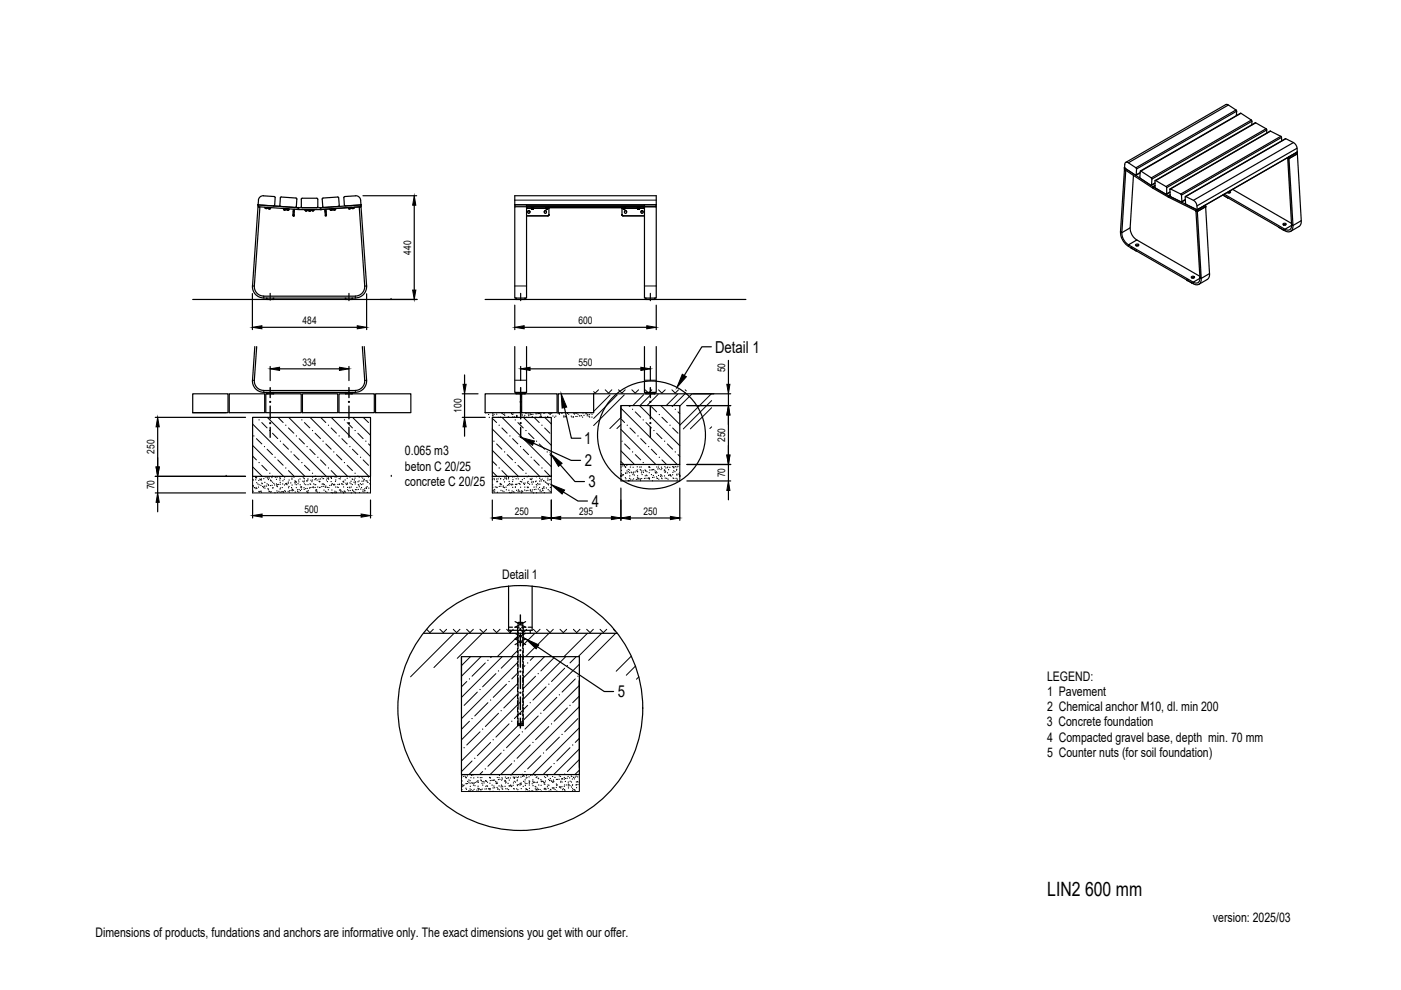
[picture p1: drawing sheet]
<svg xmlns="http://www.w3.org/2000/svg" width="297mm" height="210mm" viewBox="0 0 297 210" stroke-linecap="round" stroke-linejoin="round" font-family="sans-serif">
<defs><g id="words">
<text font-size="4.2" x="222" y="189.9">LIN2 600 mm</text>
<g font-size="3.5">
<text x="151.6" y="74.8">Detail 1</text>
<text x="123.9" y="94.2">1</text>
<text x="124" y="98.9">2</text>
<text x="124.8" y="103.3">3</text>
<text x="125.5" y="107.5">4</text>
<text x="131" y="147.8">5</text>
</g>
<g font-size="2.8">
<text x="85.9" y="96.6">0.065 m3</text>
<text x="85.9" y="99.8">beton C 20/25</text>
<text x="85.9" y="103">concrete C 20/25</text>
<text x="106.5" y="122.8">Detail 1</text>
<text x="222" y="144.4">LEGEND:</text>
<text x="222" y="147.6">1 Pavement</text>
<text x="221.9" y="154">3 Concrete foundation</text>
<text x="222" y="150.7">2 Chemical anchor M10, dl. min 200</text>
<text x="222" y="157.2">4 Compacted gravel base, depth min. 70 mm</text>
<text x="222" y="160.4">5 Counter nuts (for soil foundation)</text>
<text x="257.2" y="195.4">version: 2025/03</text>
<text x="20.2" y="198.6">Dimensions of products, fundations and anchors are informative only. The exact dimensions you get with our offer.</text>
</g>
<g font-size="2.2">
<text x="87.2" y="54" transform="rotate(-90 87.2 54)">440</text>
<text x="64.2" y="68.7">484</text>
<text x="122.6" y="68.7">600</text>
<text x="64.1" y="77.5">334</text>
<text x="122.6" y="77.5">550</text>
<text x="153.8" y="78.9" transform="rotate(-90 153.8 78.9)">50</text>
<text x="97.8" y="87.5" transform="rotate(-90 97.8 87.5)">100</text>
<text x="153.8" y="93.7" transform="rotate(-90 153.8 93.7)">250</text>
<text x="32.8" y="96.2" transform="rotate(-90 32.8 96.2)">250</text>
<text x="153.8" y="101.2" transform="rotate(-90 153.8 101.2)">70</text>
<text x="32.8" y="103.8" transform="rotate(-90 32.8 103.8)">70</text>
<text x="64.6" y="108.7">500</text>
<text x="109.2" y="109.2">250</text>
<text x="122.8" y="109.2">295</text>
<text x="136.4" y="109.2">250</text>
</g>
</g></defs>
<!-- layer: 0 -->
<g fill="none" stroke="#000" stroke-width=".25">
<path d="M238.4 35.9l6 4v-.3M238.4 35.9l.3 .2-.8 13.2-.3-.1zM238.4 35.6l6 4M238.4 35.6v.3M238.4 35.6l2.4 1.6 .1-.1 .1-1.3M240.3 37.2l-.7 11.1-1.7 1a3 3 0 0 0 1.4 2.6v.3l13.7 7.9M240.8 35.6l.2 .2M240.8 35.6l-1.7-1.1a.42 .42 0 0 0-.4-.1 .42 .42 0 0 0-.2 .4l-.1 .8M241.7 36.7l-.8 .5M241.7 36.6l-.8 .5M244.1 37.7l.1 .3M244.4 39.9h.1"/>
<path d="M244.5 39.6l3.2 1.9v.3l-3.2-1.8zM244.9 39.4l-.5 .1M244.9 38.8l-.8 .5M244.9 39.3l-.5 .3M244.9 38.8l-.8 .4M244.9 39.7l.1 .2 2.2 1.3 .2-.1M245 38.3l-.1 .1v1.3M245 38.3l2.2 1.3M247.2 39.5l.2 .3M247.4 39.8v1.3M260.4 22.3l-.5-.1-21.2 12.2M262 23.3l.2 .3"/>
<path d="M262.1 23.3l-1.7-1-21.2 12.2M262.1 23.3l-21.3 12.3M262.1 24.5l.1-.9-21.2 12.2M263.1 24l-21.3 12.3M265.3 25.4l.1 .3M265.3 25.5l-2.2-1.5-21.2 12.3M265.3 25.5l-21.2 12.2M265.4 26.5v-.8l-21.2 12.3-.1 1.3-2.4-1.6 .1-1.4 2.3 1.4M266.2 26l-21.3 12.3M268.4 27.3l.2 .2M268.4 27.3l-2.2-1.3-21.2 12.3M268.4 27.3l-21.2 12.3"/>
<path d="M268.6 27.6l-21.2 12.2M268.6 27.6v.6M269.3 27.8h.1M269.3 27.8l-21.2 12.3M271.5 28.9l.2 .2M271.6 28.9l-2.2-1.1-21.2 12.3M271.6 28.9l-21.3 12.2M271.7 29.9v-.8l-21.2 12.3M272.5 29.4h.1M272.5 29.4l-21.2 12.3M273 33.5l.3 .1 1.8-1 .8 14.2-1.8 1a1.06 1.06 0 0 1-.4 1.2 1.06 1.06 0 0 1-1.3-.1v-.3M273 33.5l.3 .1 .8 14.2-.3-.1z"/>
<path d="M273.2 33.3h.1M273.3 33.3l1.7-1 .1 .3-1.8 1zM274.2 30.2l-1.6-.8-21.2 12.3M275 31.4v.8l-21.2 12.3 21.2-12.2M275 32.3h.1M275 32.2h.1M54.7 43.4l.1-1a1.01 1.01 0 0 1 1.1-.9l2.4 .2-.1 1.8M54.7 43.4l4.8 .4M54.7 43.4h.1M56.1 43.9l.2 .2M56.3 44.1h.2M56.4 44.1h.1"/>
<path d="M56.5 44.1h.1M56.7 44l-.2 .1M56.8 44l.2 .2M57 44.2h.1M57.1 44.2h.1M57.2 44.2h.1M57.4 44l-.1 .2M58.2 43.5l-.2 .2M59.4 41.9l.2-.1 3.3 .3-.1 1.7-.2 .2M59.4 42l-.1 1.6 .2 .2M59.5 43.8l3.1 .2M60 44.2l.2 .2"/>
<path d="M60.2 44.4h.1M60.3 44.4h.1M60.4 44.4h.1M60.6 44.2l-.2 .2M60.7 44.3l.2 .1M60.9 44.4h.1M60.9 44.4v.1M60.9 44.4l.2 .1M61 44.4v.1M61 44.4h.1M61.1 44.4v.1M61.1 44.5h.1"/>
<path d="M61.3 44.3l-.2 .2M62.2 44.4l-.1 1.4h.2l.1-1.4-.1 1.4M62.6 44h.6l-8.5-.6v.4l8.7 .6h4.6M63.2 44h.1M63.4 44h4.5M64.1 44l-.2-.2v-1.7l3.3-.1 .2 .2v1.6l-.2 .2M64.6 44.4l.1 .2M64.8 44.6h.1M64.9 44.6h.1M65 44.6h.1M65.2 44.4l-.2 .2M65.3 44.4l.2 .2"/>
<path d="M65.5 44.6h.1M65.6 44.6h.1M65.7 44.6h.1M65.8 44.6h.1M65.9 44.4l-.1 .2M66 44.4l.3 .2M66.3 44.6h.1M66.4 44.6h.1M66.6 44.4l-.2 .2M68 44h-.1M68 44l8.5-.6v.4l-8.4 .6M68.1 44.4h.8l.1 1.4h.2v-.2"/>
<path d="M69.1 44.4l.8-.1 .2 .2M69.1 44.4l.1 1.2M69.2 45.6v.2h-.2M70.1 44.5h.1M70.2 44.5h.1M70.2 44.4h.1M70.3 44.4h.1M70.3 44.4l-.1 .1M70.8 44.4h.1M70.8 44.4l-.3-.1-.2 .1M70.9 44.4h.1M70.9 44.4h-.1"/>
<path d="M71 44.4h.1M71.2 44.2l-.2 .2M71.8 41.9l-.2-.1-3.2 .3 .1 1.8 3.4-.2-.1-1.7M73 43.5l.2 .2M73.8 44l.2 .2M73.8 44l-2.6 .2M74 44.2h.1M74.2 44.2h.1M74.2 44.2h-.2M74.3 44.2h.1M74.4 44l-.2 .2M74.4 44h.1"/>
<path d="M74.5 44l.2 .1M74.7 44.1h.1M74.9 44.1h.1M75 44.1h-.3M76.2 43.9h-1.1l-.2 .2M76.5 42.4a1.01 1.01 0 0 0-1.1-.9l-2.4 .2v1.8M76.5 42.4v1M76.5 43.4l-3.3 .3M76.5 43.4h.1M76.5 43.4v.4M76.9 41.5h11.4M87.8 43.5v18"/>
<path d="M109.1 43.8v-.4h2.5v.4M109.1 43.8h2.5v19.4h-2.5zM109.1 43.4v-1.9h30v1.9M111.6 43.7h25M111.6 45.8h4.6M111.7 44h-.1M111.7 44h4.6M111.9 45l.2 .2 .2-.2M112.3 44.9l-.2-.2h-.1l-.1 .3M112.4 44.9v.1M112.7 44.3h.1M112.8 44.3h.1"/>
<path d="M112.9 44.3h.1M112.9 44.3h-.1M113 44.3h.1M113 44.3l.2-.2h-.6l.2 .2M115.4 45l.2-.3 .3 .3M115.4 45l.2 .2 .3-.2M115.8 44.2h.1zM115.9 44.2h.1M115.9 44.2v.1M116 44.2l.1 .1M116 44.2h.1M116.1 44.3h.1"/>
<path d="M116.1 44.2v.1M116.1 44.2h.1M116.3 44.1h-.6l.2 .1M116.3 44.1l-.2 .1M116.3 44h15.7M116.4 43.9v1.7M116.4 44h15.5M116.4 45.6l-.2 .2h-4.6M131.9 45.6l.2 .2h4.5M132 44h.5l-.1 .2M132 44.1l.1 .1M132 44h4.5"/>
<path d="M132.1 45.8h4.5M132.1 44.2h.1M132.2 44.2h.1M132.2 44.3h.1M132.2 44.2v.1M132.2 44.2h.2M132.3 44.2v.1M132.3 44.2h.1M132.4 44.2h.1M132.4 44.3h.1M132.4 45l.2-.3 .2 .3M132.4 45l.2 .2 .2-.2"/>
<path d="M132.4 44.2v.1M135.1 44.1l.1 .2M135.1 44.1h.6l-.2 .2M135.3 44.3h.1M135.3 44.3h-.1M135.4 44.3h.1M135.5 44.3h.1M135.9 45l.2 .2 .2-.2M136.3 44.9l-.2-.2h-.1l-.1 .3M136.4 44.9v.1M136.5 44h.1M136.6 43.8h-4.7v1.8"/>
<path d="M136.6 43.4h2.5v.4h-2.5zM136.6 43.8h2.5v19.4h-2.5zM237.6 49.2a3.9 3.9 0 0 0 1.7 3M239.6 48.3a3.1 3.1 0 0 0 1.4 2.6M239.9 52.6v.1M239.9 52.7l1 .5M240.8 51.9a.3 .3 0 0 1 .4-.2 .3 .3 0 0 1 .1 .4h-.4zM240.8 53.2h.1M240.9 53.1v.1M240.9 52.1h.4M247.7 41.8l.1 .1M247.7 41.5h.1"/>
<path d="M248.1 40.8l-.8 .4M248.1 40.7l-.7 .4M248.1 41.4l-.3 .1M248.1 41.3l-.4 .2M250.3 41.1l.2 .3M250.3 41.1l-2.2-1.1v1.5l.2 .2M250.5 41.4v1.4l-2.2-1M251.3 41.7l2 1 .5 .9v.9l-2.4-1.3zM251.3 42.3l-.7 .4M251.3 42.4l-.8 .4M251.7 59.5h.1M251.7 59.5l1 .5"/>
<path d="M252.6 58.7a.31 .31 0 0 1 .4-.2 .31 .31 0 0 1 .2 .4h-.5zM252.7 60h.1M252.7 58.9h.4M253 42.5l21.2-12.3 .6 .6 .2 .6-21.2 12.3M253.6 44.7l.3 .1 .8 14.2-.3-.1zM253.8 44.5l1.8-1v.3l-1.7 1zM253.8 44.5l-6-3v.4l6.1 2.9 1.7-1 .8 14.2M254.4 58.6l-13.4-7.7-1.7 1 13.7 7.9 1.4-.8M254.4 58.9a.89 .89 0 0 1-.4 1 .89 .89 0 0 1-1-.1v.3M255.6 43.5h.1M256.4 58l-1.7 1a1.06 1.06 0 0 1-.4 1.2 1.06 1.06 0 0 1-1.3-.1M256.4 58v.6l-.3 .5-1.9 1.2"/>
<path d="M259.3 41.3l13.1 7.6M259.3 41.4h.1M259.4 41.4h.1M259.4 41.4l.9 .6M259.6 41.2l12.8 7.4M260.3 41.9v.1M260.3 42h.1M260.3 40.9h.4M260.7 40.5l.1 .1a.31 .31 0 0 1-.2 .4 .31 .31 0 0 1-.4-.2M261.3 40.1l12.5 7.3M271.2 48.3h.1M271.2 48.3l.9 .5"/>
<path d="M272 47.5a.29 .29 0 0 1 .4-.2 .29 .29 0 0 1 .1 .4h-.4zM272.1 48.7v.1M272.1 48.8h.1M272.1 47.7h.5M273.8 47.7a.88 .88 0 0 1-.3 1 .88 .88 0 0 1-1.1-.1M273.8 47.8l-1.4 .8M275.9 46.8l-.1 .6-.2 .5-2 1.2M40.9 63.5h47.6M53.5 62.2v7.7M53.5 60.6a2.4 2.4 0 0 0 2.4 2.6h19.4a2.44 2.44 0 0 0 2.4-2.6M53.5 60.6l1.2-16.8 .4 .1-1.2 16.8a2.01 2.01 0 0 0 2 2.1M54 73.5l-.5 7.1a2.4 2.4 0 0 0 2.4 2.6"/>
<path d="M54.4 73.5l-.5 7.2M55.5 69.4h20.2M55.9 62.8h19.4M56.5 63.2l.1 .3M57.3 62.2v1.4M57.3 77.7v3M58 63.2l-.1 .3M59.3 78.2h12.7M73.2 63.2l.1 .3M74 62.2v1.5M74 77.7v3M74.7 63.2l-.1 .3"/>
<path d="M76.8 73.5l.5 7.2M77.2 73.5l.5 7.1a2.4 2.4 0 0 1-2.4 2.6M77.7 60.6l-1.2-16.8-.3 .1 1.1 16.8a2.01 2.01 0 0 1-2 2.1M77.7 62.3v7.6M82.9 63.5h.1M98.5 79.5v2M102.9 63.5h55.2M109.1 73.5v9.7h2.5v-9.7M109.1 64.7v5.2M109.4 63.2v.3h2v-.3M110.4 62.2v1.5M110.4 77.7v3"/>
<path d="M111.1 69.4h26M112.4 78.2h23.5M136.6 73.5v9.7h2.5v-9.7M136.9 63.2v.3h2v-.3M137.9 62.2v1.5M137.9 77.7v3M139.1 64.7v5.2M150.8 73.5h-2l-3.7 6.1M154.4 76.4v5.1M32.9 88.5h19.2M33.4 90.5v8.5M40.9 83.5h7.5v4h-7.5z"/>
<path d="M40.9 87.5h7M48.6 83.5h7.5v4h-7.5zM53.6 88.5h25v12.5h-25zM53.9 80.6a2 2 0 0 0 2 2.2h19.4a2.03 2.03 0 0 0 2-2.2M55.9 83.2h19.4M56.4 83.5h7.5v4h-7.5zM56.5 83.2v.3h1.5v-.3M64.1 83.5h7.5v4h-7.5zM71.9 83.5h7.5v4h-7.5zM73.2 83.2v.3h1.5v-.3M79.6 83.5h7.5v4h-7.5zM98 83.5h3.4"/>
<path d="M98 88.5h4.9M98.5 83.5v5M98.5 90.5v2M102.9 83.5h7.4v4h-7.4zM104.4 88.5h12.5v12.5h-12.5zM109.4 83.2v.3h2v-.3M110.6 83.5h7.5v4h-7.5zM113.1 94l8 3.6h2M118.3 83.5h7.6v4h-7.6zM118.8 98.6l3.1 3.5h2M119.7 86.4l1.4 6.5h2.1M125.9 83.5h29"/>
<path d="M131.6 86h12.5v12.5h-12.5zM131.6 86v2.5M136.9 83.2v.3h2v-.3M145.4 83.5h.1M145.6 86h9.3M145.6 98.5h9.3M154.4 83.5v2.5M154.4 88v8.5M154.4 98.5v3.5M32.9 101h19.2M32.9 104.5h19.2M33.4 101v3.5"/>
<path d="M33.4 106.5v2M47.9 101h.1M53.6 106v3.8M55.6 109.3h21M78.6 106v3.8M83 101h.1M104.4 106v4.3M106.4 109.8h8.5M116.9 101h.1M116.9 106v4.3M118.9 109.8h10.7M119.5 104.3l3 1.9h2.1"/>
<path d="M131.6 101h.1M131.6 103.5v6.8M133.6 109.8h8.5M144.1 101h.1M144.1 103.5v6.8M145.6 102h9.3M154.4 104v2M89.8 134.3h41.1M97.8 139.2h25v25h-25zM97.8 139.3v5M107.8 124.2v9.4h5v-9.4M107.8 133h.9"/>
<path d="M108.2 133.6v.7M109.1 133h1M109.2 134.3l2.2 1.2-2.2 1.2M109.2 131.8l2.2 1.2M109.7 133v1.1M109.7 134.6v.9M109.7 136v1M109.7 137.4v1M109.7 138.9v.9M109.8 134.3h.1M109.8 132.1h1M109.8 132.1v1.1"/>
<path d="M109.8 133.7v1M109.8 135.1v1M109.8 136.6v.9M109.8 138v1M109.8 139.4v1M110.6 133h.9M110.8 134.3h.1M110.8 132.1v1.1M110.8 133.7v1M110.8 135.1v1M110.8 136.6v.9M110.8 138v1"/>
<path d="M110.8 139.4v1M110.9 133v1.1M110.9 134.6v.9M110.9 136v1M110.9 137.4v1M110.9 138.9v.9M111.4 134.3l-2.2 1.2 2.2 1.2M111.4 131.8l-2.2 1.2M112 133h.8M112.4 133.6v.7M113.9 137.1l14.2 9.5h2M109.7 140.3v1"/>
<path d="M109.7 141.7v1M109.7 143.2v2M109.7 145.7v1M109.7 147.1v1M109.7 148.6v.9M109.7 150v1M109.7 151.4v1M109.7 152.9v.9h1.2v-.9M109.8 153.5h1M109.8 140.9v.9M109.8 142.3v.9M109.8 143.7v1"/>
<path d="M109.8 145.1v1M109.8 146.6v.9M109.8 148v.9M109.8 149.4v1M109.8 150.8v1M109.8 152.3v1.2M110.8 140.9v.9M110.8 142.3v.9M110.8 143.7v1M110.8 145.1v1M110.8 146.6v.9M110.8 148v.9"/>
<path d="M110.8 149.4v1M110.8 150.8v1M110.8 152.3v1.2M110.9 140.3v1M110.9 141.7v1M110.9 143.2v2M110.9 145.7v1M110.9 147.1v1M110.9 148.6v.9M110.9 150v1M110.9 151.4v1M122.8 144.3v18.4"/>
<circle cx="138.1" cy="92.2" r="11.4"/>
<circle cx="110.3" cy="150.1" r="26"/>
</g>
<g fill="none" stroke="#000" stroke-width=".3">
<path d="M57.3 82.2v2.1M57.3 86.1v2.7M57.3 90.6v2.1M74 82.2v2.1M74 86.1v2.7M74 90.6v2.1M110.4 82.2v2.1M110.4 86.1v2.7M110.4 90.6v2.1M137.9 82.2v2.1M137.9 86.1v2.7M137.9 90.6v2.1"/>
<path d="M110.3 130.4v2.1M110.3 134.3v2.7M110.3 138.8v2.7M110.3 143.3v2.7M110.3 147.8v2.7M110.3 152.3v2.1"/>
</g>
<g fill="#000" stroke="#000" stroke-width=".21">
<path d="M87.8 41.5l.4 2h-.7zM53.5 69.4l2-.3v.6zM57.3 78.2l2-.3v.6zM72 77.9l2 .3-2 .3zM75.7 69.1l2 .3-2 .3zM87.5 61.5h.7l-.4 2zM109.1 69.4l2-.3v.6zM110.4 78.2l2-.3v.6zM135.9 77.9l2 .3-2 .3zM137.1 69.1l2 .3-2 .3zM144.7 79.3l.8 .6-2 2.3zM33.4 88.5l.4 2h-.7z"/>
<path d="M33.1 99h.7l-.4 2zM98.5 88.5l.3 2h-.6zM98.2 81.5h.6l-.3 2zM110.4 92.7l2.9 .8-.4 .9zM116.8 96.3l2.4 1.9-.8 .7zM119 83.5l1.1 2.8-.9 .2zM154.4 86l.4 2h-.7zM154.1 96.5h.7l-.4 2zM154.1 81.5h.7l-.4 2zM33.4 104.5l.4 2h-.7zM53.6 109.3l2-.3v.7zM76.6 109l2 .3-2 .4z"/>
<path d="M104.4 109.8l2-.3v.7zM114.9 109.5l2 .3-2 .4zM116.9 109.8l2-.3v.7zM116.9 102.8l2.8 1.1-.5 .8zM129.6 109.5l2 .3-2 .4zM131.6 109.8l2-.3v.7zM142.1 109.5l2 .3-2 .4zM154.4 102l.4 2h-.7zM111.4 135.5l2.8 1.2-.5 .9z"/>
<circle cx="238.4" cy="35.6" r=".11"/>
<circle cx="54.7" cy="43.5" r=".11"/>
<circle cx="56.3" cy="44.1" r=".11"/>
<circle cx="56.4" cy="44.1" r=".11"/>
<circle cx="56.5" cy="44.1" r=".11"/>
<circle cx="56.6" cy="44.1" r=".11"/>
<circle cx="57" cy="44.2" r=".08"/>
<circle cx="57" cy="44.2" r=".11"/>
<circle cx="57.1" cy="44.2" r=".08"/>
<circle cx="57.1" cy="44.2" r=".11"/>
<circle cx="57.2" cy="44.2" r=".11"/>
<circle cx="57.3" cy="44.2" r=".11"/>
<circle cx="60.2" cy="44.4" r=".11"/>
<circle cx="60.3" cy="44.4" r=".11"/>
<circle cx="60.4" cy="44.4" r=".08"/>
<circle cx="60.4" cy="44.4" r=".11"/>
<circle cx="60.5" cy="44.4" r=".11"/>
<circle cx="60.9" cy="44.4" r=".11"/>
<circle cx="61" cy="44.4" r=".08"/>
<circle cx="61" cy="44.4" r=".11"/>
<circle cx="61" cy="44.5" r=".11"/>
<circle cx="61.1" cy="44.5" r=".11"/>
<circle cx="61.2" cy="44.5" r=".11"/>
<circle cx="62.3" cy="45.8" r=".11"/>
<circle cx="62.3" cy="45.6" r=".08"/>
<circle cx="63.2" cy="44" r=".08"/>
<circle cx="64.8" cy="44.6" r=".11"/>
<circle cx="64.9" cy="44.6" r=".11"/>
<circle cx="65" cy="44.6" r=".11"/>
<circle cx="65.5" cy="44.6" r=".11"/>
<circle cx="65.6" cy="44.6" r=".08"/>
<circle cx="65.6" cy="44.6" r=".11"/>
<circle cx="65.7" cy="44.6" r=".11"/>
<circle cx="65.8" cy="44.6" r=".08"/>
<circle cx="65.8" cy="44.6" r=".11"/>
<circle cx="66.2" cy="44.6" r=".11"/>
<circle cx="66.3" cy="44.6" r=".11"/>
<circle cx="66.4" cy="44.6" r=".11"/>
<circle cx="68.1" cy="44.4" r=".08"/>
<circle cx="69.2" cy="45.6" r=".08"/>
<circle cx="70.1" cy="44.5" r=".11"/>
<circle cx="70.2" cy="44.5" r=".11"/>
<circle cx="70.3" cy="44.4" r=".11"/>
<circle cx="70.3" cy="44.4" r=".08"/>
<circle cx="70.4" cy="44.4" r=".11"/>
<circle cx="70.8" cy="44.4" r=".11"/>
<circle cx="70.8" cy="44.4" r=".08"/>
<circle cx="70.9" cy="44.4" r=".11"/>
<circle cx="71" cy="44.4" r=".11"/>
<circle cx="71.1" cy="44.4" r=".11"/>
<circle cx="74" cy="44.2" r=".11"/>
<circle cx="74.1" cy="44.2" r=".11"/>
<circle cx="74.2" cy="44.2" r=".11"/>
<circle cx="74.3" cy="44.2" r=".11"/>
<circle cx="74.7" cy="44.1" r=".11"/>
<circle cx="74.8" cy="44.1" r=".11"/>
<circle cx="74.9" cy="44.1" r=".11"/>
<circle cx="75" cy="44.1" r=".11"/>
<circle cx="76.5" cy="43.5" r=".11"/>
<circle cx="112.7" cy="44.3" r=".08"/>
<circle cx="112.7" cy="44.3" r=".11"/>
<circle cx="112.8" cy="44.3" r=".11"/>
<circle cx="112.8" cy="44.3" r=".08"/>
<circle cx="112.9" cy="44.3" r=".11"/>
<circle cx="113" cy="44.3" r=".11"/>
<circle cx="115.8" cy="44.2" r=".08"/>
<circle cx="115.8" cy="44.2" r=".11"/>
<circle cx="115.8" cy="44.3" r=".11"/>
<circle cx="115.9" cy="44.2" r=".11"/>
<circle cx="115.9" cy="44.3" r=".11"/>
<circle cx="116" cy="44.2" r=".11"/>
<circle cx="116" cy="44.3" r=".11"/>
<circle cx="116.1" cy="44.2" r=".11"/>
<circle cx="116.4" cy="45.6" r=".11"/>
<circle cx="131.9" cy="45.6" r=".11"/>
<circle cx="132.1" cy="44.2" r=".11"/>
<circle cx="132.2" cy="44.2" r=".11"/>
<circle cx="132.3" cy="44.3" r=".11"/>
<circle cx="132.3" cy="44.2" r=".11"/>
<circle cx="132.4" cy="44.2" r=".11"/>
<circle cx="132.4" cy="44.3" r=".11"/>
<circle cx="132.4" cy="44.2" r=".08"/>
<circle cx="135.2" cy="44.3" r=".11"/>
<circle cx="135.3" cy="44.3" r=".11"/>
<circle cx="135.4" cy="44.3" r=".11"/>
<circle cx="135.4" cy="44.3" r=".08"/>
<circle cx="135.5" cy="44.3" r=".11"/>
<circle cx="135.5" cy="44.3" r=".08"/>
<circle cx="239.9" cy="52.6" r=".11"/>
<circle cx="251.7" cy="59.4" r=".11"/>
<circle cx="253.6" cy="44.7" r=".11"/>
<circle cx="255.6" cy="43.8" r=".11"/>
<circle cx="57.3" cy="85.2" r=".12"/>
<circle cx="57.3" cy="89.7" r=".12"/>
<circle cx="74" cy="85.2" r=".12"/>
<circle cx="74" cy="89.7" r=".12"/>
<circle cx="110.4" cy="85.2" r=".12"/>
<circle cx="110.4" cy="89.7" r=".12"/>
<circle cx="137.9" cy="89.7" r=".12"/>
<circle cx="137.9" cy="85.2" r=".12"/>
<circle cx="110.3" cy="133.4" r=".12"/>
<circle cx="110.3" cy="137.9" r=".12"/>
<circle cx="110.3" cy="142.4" r=".12"/>
<circle cx="110.3" cy="146.9" r=".12"/>
<circle cx="110.3" cy="151.4" r=".12"/>
</g>
<!-- layer: SRAFY -->
<g fill="none" stroke="#000" stroke-width=".21">
<path d="M53.6 99l2 2M53.6 94.4l6.5 6.6M53.6 89.9l11.1 11.1M53.6 96.7l.8 .8M54.4 93l1.1 1.1M55.5 98.7l1.1 1.1M55.5 89.6l1.1 1.1M56.6 95.2l1.2 1.2M56.7 88.5l12.5 12.5M57.8 91.9l1.1 1.1M58.9 97.5l1.1 1.2M58.9 88.5l1.1 1.1"/>
<path d="M60 94.1l1.2 1.1M61.2 99.8l1.1 1.1M61.2 90.7l1.1 1.2M61.2 88.5l12.5 12.5M62.3 96.4l1.1 1.1M63.4 93l1.1 1.1M64.5 98.7l1.2 1.1M64.5 89.6l1.2 1.1M65.7 95.2l1.1 1.2M65.7 88.5l12.5 12.5M66.8 91.9l1.2 1.1M68 97.5l1.1 1.2"/>
<path d="M68 88.5l1.1 1.1M69.1 94.1l1.1 1.1M70.2 99.8l1.1 1.1M70.2 90.7l1.1 1.2M70.2 88.5l8.4 8.3M71.3 96.4l1.2 1.1M72.5 93l1.1 1.1M73.6 98.7l1.1 1.1M73.6 89.6l1.1 1.1M74.7 95.2l1.2 1.2M74.8 88.5l3.8 3.8M75.9 91.9l1.1 1.1"/>
<path d="M77 97.5l1.1 1.2M77 88.5l1.1 1.1M78.1 94.1l.5 .4M104.4 95.5l5.5 5.5M104.4 91l10 10M104.4 97.8l.9 .9M104.4 88.7l.9 .9M105.3 94.1l1.1 1.1M106.4 99.8l1.1 1.1M106.4 90.7l1.1 1.2M106.4 88.5l10.5 10.4M107.5 96.4l1.2 1.1"/>
<path d="M108.7 93l1.1 1.1M109.8 98.7l1.1 1.1M109.8 89.6l1.1 1.1M110.9 95.2l1.2 1.2M111 88.5l5.9 5.9M112.1 91.9l1.1 1.1M113.2 97.5l1.1 1.2M113.2 88.5l1.1 1.1M114.3 94.1l1.2 1.1M115.5 99.8l1.1 1.1M115.5 90.7l1.1 1.2M115.5 88.5l1.4 1.4"/>
<path d="M116.6 96.4l.3 .3M126.9 82.6l-.7 .7-.3-.3M128.3 82.6l.7 .7 .7-.7M129.3 83.7l-3.4 3.5M130.9 83.7l-5 5M131.1 82.6l.8 .7 .7-.7M131.6 98.5v3.5h12.5v-3.5M131.6 95.6l2.9 2.9M131.6 91.1l7.5 7.4M131.6 86.5l12 12M131.6 97.8l.7 .7M131.6 88.8l.8 .8"/>
<path d="M131.6 88.5l-2.3 2.4M131.6 90l-.8 .9M132.4 83.7l-6.5 6.5M132.4 94.1l1.2 1.1M133.3 86l.3 .2M133.6 90.7l1.1 1.2M134 82.6l.7 .7 .7-.7M134.7 96.4l1.1 1.1M134.7 87.3l1.1 1.2M135.6 86l8.5 8.5M135.8 93l1.2 1.1M136.5 83.7l-2.3 2.3"/>
<path d="M136.8 82.6l.7 .7 .7-.7M137 89.6l1.1 1.1M138 83.6l-2.3 2.4M138.1 95.2l1.1 1.2M138.1 86.2l1.1 1.1M139.2 91.9l1.1 1.1M139.5 83.6l-2.3 2.4M139.6 82.6l.7 .7 .7-.7M140.1 86l4 4M140.3 97.5l1 1M140.3 88.5l1.2 1.1M141.5 94.1l1.1 1.1"/>
<path d="M142.4 86l.2 .2M142.5 82.6l.7 .7 .7-.7M142.6 90.7l1.1 1.2M143.6 83.6l-2.3 2.4M143.7 96.4l.4 .4M143.7 87.3l.4 .4M145.2 83.6l-2.4 2.4M145.3 82.6l.2 .3M146.7 83.5l-2.6 2.6M150.8 83.5l-6.7 6.7M150.9 84.9l-6 6M150.9 86.4l-4.5 4.5"/>
<path d="M150.9 90.5l-.4 .4M53.6 101v3.5h25v-3.5M57.8 100.9l.1 .1M66.8 100.9l.1 .1M75.9 100.9l.1 .1M104.4 100l1 1M104.4 101v3.5h12.5v-3.5M112.1 100.9l.1 .1M90.5 133.4l.7 .7 .7-.7M93.3 133.4l.7 .7 .7-.7M96.1 133.4l.7 .7 .7-.7M96.3 134.3l-9.3 9.2"/>
<path d="M98.9 133.4l.7 .7 .8-.7M99.3 134.3l-7.3 7.2M99.7 139.2l-1.9 1.9M101.8 133.4l.7 .7 .7-.7M102 139.2l-4.2 4.2M102.3 134.3l-5.3 5.3M104.2 139.2l-.2 .2M104.6 133.4l.7 .7 .7-.7M106.5 139.2l-8.7 8.7M107.4 133.4l.7 .7 .7-.7M108.7 139.2l-2.4 2.5M109.8 134.8l-4.4 4.4"/>
<path d="M109.8 137.9l-1.4 1.3M110.2 133.4l.8 .7 .7-.7M111 139.2l-.2 .2M113.1 133.4l.7 .7 .7-.7M113.2 139.2l-.8 .8M113.4 134.3l-2.6 2.5M115.5 139.2l-4.7 4.7M115.9 133.4l.7 .7 .7-.7M116.4 134.3l-5 4.9M117.5 139.4l-2.8 2.9M118.7 133.4l.7 .7 .7-.7M119.9 139.2l-9.1 9.2"/>
<path d="M121.6 133.4l.7 .7 .7-.7M122.2 139.2l-1.4 1.4M124.4 133.4l.7 .7 .7-.7M124.6 134.3l-5 4.9M127.2 133.4l.7 .7 .7-.7M127.6 134.3l-5 4.9M130.1 133.4l.3 .4M130.5 134.3l-5.7 5.7M133.8 139.1l-3.2 3.2M97.8 159.1h.1M99 144.5l-1.2 1.1M99.5 152.9l-1.7 1.7"/>
<path d="M101.2 146.7l-2.8 2.9M101.8 155.2l-2.8 2.8M102.9 140.6l-2.8 2.8M103.4 149l-2.7 2.8M104 157.4l-2.8 2.8M105.1 142.8l-2.8 2.8M105.7 151.2l-2.8 2.8M106.3 159.7l-2.9 2.8M107.4 145.1l-2.8 2.8M107.9 153.5l-2.8 2.8M109.6 147.3l-2.8 2.8M109.8 140.4l-12 12"/>
<path d="M109.8 144.9l-12 12M109.8 142.6l-1.3 1.3M110.2 155.7l-2.8 2.8M110.4 148.8l-12.6 12.5M111.3 141.1l-.5 .5M111.9 149.6l-2.8 2.8M112.4 158l-2.8 2.8M113.5 143.4l-2.7 2.7M114.1 151.8l-2.8 2.8M115.8 145.6l-2.8 2.8M116.4 154l-2.9 2.8M118.1 147.9l-2.9 2.8"/>
<path d="M118.6 156.3l-2.8 2.8M119.7 141.7l-2.8 2.8M120.3 150.1l-2.8 2.8M120.8 158.5l-2.7 2.8M122 143.9l-2.8 2.8M122.5 152.4l-2.8 2.8M122.8 140.8l-23.4 23.4M122.8 145.3l-18.9 18.9M122.8 149.8l-14.4 14.4M122.8 154.3l-9.9 9.9M122.8 158.8l-5.4 5.4M122.8 147.6l-1.4 1.4"/>
<path d="M122.8 156.5l-.8 .9M134.7 141.2l-1.9 2M135.4 143.5l-.5 .5M97.8 164.2v3.6h25v-3.6M100.1 161.3l-2.3 2.3M102.3 163.6l-.6 .6M108.5 161.9l-2.3 2.3M110.8 164.1l-.1 .1M114.7 160.2l-2.8 2.8M116.9 162.5l-1.7 1.7M122.8 163.3l-.9 .9M122.8 161l-2.5 2.6"/>
</g>
<g fill="#000" stroke="#000" stroke-width=".21">
<circle cx="56.1" cy="94.7" r=".04"/>
<circle cx="57.2" cy="91.3" r=".04"/>
<circle cx="58.3" cy="97" r=".04"/>
<circle cx="60.6" cy="99.2" r=".04"/>
<circle cx="60.6" cy="90.2" r=".04"/>
<circle cx="61.7" cy="95.8" r=".04"/>
<circle cx="64" cy="89" r=".04"/>
<circle cx="64" cy="98.1" r=".04"/>
<circle cx="67.4" cy="97" r=".04"/>
<circle cx="70.8" cy="95.8" r=".04"/>
<circle cx="73" cy="89" r=".04"/>
<circle cx="104.5" cy="87.7" r=".04"/>
<circle cx="104.5" cy="88.4" r=".04"/>
<circle cx="105.3" cy="87.8" r=".04"/>
<circle cx="105.7" cy="88.5" r=".04"/>
<circle cx="105.8" cy="99.2" r=".04"/>
<circle cx="106.1" cy="88.4" r=".04"/>
<circle cx="106.4" cy="87.6" r=".04"/>
<circle cx="106.7" cy="87.9" r=".04"/>
<circle cx="107" cy="95.8" r=".04"/>
<circle cx="107.8" cy="88.4" r=".04"/>
<circle cx="108.6" cy="87.8" r=".04"/>
<circle cx="108.7" cy="88.4" r=".04"/>
<circle cx="108.7" cy="87.9" r=".04"/>
<circle cx="109" cy="88.4" r=".04"/>
<circle cx="109.2" cy="89" r=".04"/>
<circle cx="109.2" cy="98.1" r=".04"/>
<circle cx="109.5" cy="88.1" r=".04"/>
<circle cx="109.7" cy="88.5" r=".04"/>
<circle cx="111.3" cy="88.1" r=".04"/>
<circle cx="111.6" cy="87.6" r=".04"/>
<circle cx="112" cy="87.7" r=".04"/>
<circle cx="112.8" cy="88.3" r=".04"/>
<circle cx="113" cy="87.9" r=".04"/>
<circle cx="113.8" cy="93.5" r=".04"/>
<circle cx="113.8" cy="87.7" r=".04"/>
<circle cx="114.2" cy="87.7" r=".04"/>
<circle cx="114.4" cy="87.7" r=".04"/>
<circle cx="114.7" cy="87.6" r=".04"/>
<circle cx="114.8" cy="88.3" r=".04"/>
<circle cx="114.9" cy="90.2" r=".04"/>
<circle cx="114.9" cy="99.2" r=".04"/>
<circle cx="115.3" cy="87.7" r=".04"/>
<circle cx="115.5" cy="87.5" r=".04"/>
<circle cx="116.1" cy="88.3" r=".04"/>
<circle cx="116.7" cy="87.7" r=".04"/>
<circle cx="117.2" cy="88.2" r=".04"/>
<circle cx="118.3" cy="87.7" r=".04"/>
<circle cx="118.6" cy="87.8" r=".04"/>
<circle cx="119.8" cy="88.2" r=".04"/>
<circle cx="120.3" cy="87.7" r=".04"/>
<circle cx="121.2" cy="88.4" r=".04"/>
<circle cx="121.5" cy="88.4" r=".04"/>
<circle cx="121.6" cy="88.4" r=".04"/>
<circle cx="121.8" cy="87.8" r=".04"/>
<circle cx="122" cy="87.6" r=".04"/>
<circle cx="122.1" cy="88.3" r=".04"/>
<circle cx="122.8" cy="88.2" r=".04"/>
<circle cx="123.5" cy="88.4" r=".04"/>
<circle cx="123.6" cy="87.6" r=".04"/>
<circle cx="123.8" cy="88.1" r=".04"/>
<circle cx="124.3" cy="87.7" r=".04"/>
<circle cx="124.7" cy="88" r=".04"/>
<circle cx="125" cy="87.9" r=".04"/>
<circle cx="125.5" cy="88.4" r=".04"/>
<circle cx="131.7" cy="99" r=".04"/>
<circle cx="132.5" cy="98.9" r=".04"/>
<circle cx="132.7" cy="99" r=".04"/>
<circle cx="132.9" cy="98.6" r=".04"/>
<circle cx="133.2" cy="99.5" r=".04"/>
<circle cx="133.6" cy="99" r=".04"/>
<circle cx="133.8" cy="98.5" r=".04"/>
<circle cx="134.1" cy="98.5" r=".04"/>
<circle cx="134.1" cy="95.8" r=".04"/>
<circle cx="135.1" cy="99.6" r=".04"/>
<circle cx="135.3" cy="92.4" r=".04"/>
<circle cx="136.4" cy="98.1" r=".04"/>
<circle cx="136.4" cy="89" r=".04"/>
<circle cx="136.9" cy="99.8" r=".04"/>
<circle cx="137.5" cy="94.7" r=".04"/>
<circle cx="137.8" cy="99.1" r=".04"/>
<circle cx="138.1" cy="99.6" r=".04"/>
<circle cx="138.3" cy="99.6" r=".04"/>
<circle cx="138.9" cy="99.8" r=".04"/>
<circle cx="140.9" cy="93.5" r=".04"/>
<circle cx="141" cy="98.9" r=".04"/>
<circle cx="141" cy="99.7" r=".04"/>
<circle cx="142.1" cy="90.2" r=".04"/>
<circle cx="142.1" cy="98.5" r=".04"/>
<circle cx="142.8" cy="99.1" r=".04"/>
<circle cx="142.8" cy="99.8" r=".04"/>
<circle cx="143.2" cy="95.8" r=".04"/>
<circle cx="143.4" cy="99.7" r=".04"/>
<circle cx="143.5" cy="99.5" r=".04"/>
<circle cx="143.5" cy="99" r=".04"/>
<circle cx="53.6" cy="103" r=".04"/>
<circle cx="53.6" cy="101.7" r=".04"/>
<circle cx="53.6" cy="102.9" r=".04"/>
<circle cx="53.7" cy="103.1" r=".04"/>
<circle cx="53.7" cy="101.8" r=".04"/>
<circle cx="54.2" cy="101.2" r=".04"/>
<circle cx="54.3" cy="103.3" r=".04"/>
<circle cx="54.4" cy="101.1" r=".04"/>
<circle cx="54.4" cy="101.2" r=".04"/>
<circle cx="54.4" cy="102.3" r=".04"/>
<circle cx="54.4" cy="103.6" r=".04"/>
<circle cx="54.8" cy="103.3" r=".04"/>
<circle cx="55.1" cy="101.6" r=".04"/>
<circle cx="55.3" cy="101.7" r=".04"/>
<circle cx="55.4" cy="104.1" r=".04"/>
<circle cx="55.4" cy="101.5" r=".04"/>
<circle cx="55.5" cy="102.4" r=".04"/>
<circle cx="55.9" cy="101.5" r=".04"/>
<circle cx="56" cy="103.1" r=".04"/>
<circle cx="56.1" cy="101" r=".04"/>
<circle cx="56.2" cy="103.5" r=".04"/>
<circle cx="56.4" cy="101.2" r=".04"/>
<circle cx="56.5" cy="103" r=".04"/>
<circle cx="56.8" cy="101.3" r=".04"/>
<circle cx="56.8" cy="103.6" r=".04"/>
<circle cx="56.8" cy="101.4" r=".04"/>
<circle cx="56.9" cy="103.7" r=".04"/>
<circle cx="56.9" cy="102.9" r=".04"/>
<circle cx="57.1" cy="101.3" r=".04"/>
<circle cx="57.2" cy="104.2" r=".04"/>
<circle cx="57.2" cy="100.3" r=".04"/>
<circle cx="57.3" cy="101.8" r=".04"/>
<circle cx="57.4" cy="104.4" r=".04"/>
<circle cx="57.5" cy="104.2" r=".04"/>
<circle cx="57.7" cy="102.9" r=".04"/>
<circle cx="57.7" cy="101" r=".04"/>
<circle cx="57.9" cy="103.4" r=".04"/>
<circle cx="58.1" cy="102.5" r=".04"/>
<circle cx="58.3" cy="104.5" r=".04"/>
<circle cx="58.7" cy="104.1" r=".04"/>
<circle cx="58.8" cy="101.1" r=".04"/>
<circle cx="59.1" cy="104.2" r=".04"/>
<circle cx="59.3" cy="101.3" r=".04"/>
<circle cx="59.4" cy="102.3" r=".04"/>
<circle cx="59.4" cy="102.7" r=".04"/>
<circle cx="59.5" cy="103.5" r=".04"/>
<circle cx="59.7" cy="104.3" r=".04"/>
<circle cx="59.9" cy="102.6" r=".04"/>
<circle cx="60" cy="101.9" r=".04"/>
<circle cx="60" cy="104.3" r=".04"/>
<circle cx="60.3" cy="101.6" r=".04"/>
<circle cx="60.6" cy="102.6" r=".04"/>
<circle cx="60.7" cy="102.6" r=".04"/>
<circle cx="60.8" cy="102.5" r=".04"/>
<circle cx="61.1" cy="104.2" r=".04"/>
<circle cx="61.1" cy="102.4" r=".04"/>
<circle cx="61.2" cy="103.4" r=".04"/>
<circle cx="61.3" cy="103.1" r=".04"/>
<circle cx="61.8" cy="103.4" r=".04"/>
<circle cx="61.9" cy="103.7" r=".04"/>
<circle cx="62" cy="103.8" r=".04"/>
<circle cx="62.2" cy="103.9" r=".04"/>
<circle cx="62.3" cy="101.2" r=".04"/>
<circle cx="62.8" cy="103.4" r=".04"/>
<circle cx="62.8" cy="102.2" r=".04"/>
<circle cx="63.1" cy="104.2" r=".04"/>
<circle cx="63.4" cy="103.8" r=".04"/>
<circle cx="63.6" cy="101.5" r=".04"/>
<circle cx="63.8" cy="103.2" r=".04"/>
<circle cx="63.9" cy="103.3" r=".04"/>
<circle cx="64.8" cy="103.6" r=".04"/>
<circle cx="64.8" cy="102.8" r=".04"/>
<circle cx="65" cy="101.9" r=".04"/>
<circle cx="65.1" cy="102" r=".04"/>
<circle cx="65.3" cy="101.5" r=".04"/>
<circle cx="65.7" cy="102.6" r=".04"/>
<circle cx="65.8" cy="103.4" r=".04"/>
<circle cx="66.3" cy="100.3" r=".04"/>
<circle cx="66.3" cy="101.2" r=".04"/>
<circle cx="66.5" cy="102.6" r=".04"/>
<circle cx="66.8" cy="102.8" r=".04"/>
<circle cx="66.8" cy="103.3" r=".04"/>
<circle cx="66.9" cy="101.5" r=".04"/>
<circle cx="67" cy="104" r=".04"/>
<circle cx="67" cy="103.8" r=".04"/>
<circle cx="67.1" cy="103.9" r=".04"/>
<circle cx="67.2" cy="101.8" r=".04"/>
<circle cx="67.4" cy="103.3" r=".04"/>
<circle cx="67.7" cy="104.4" r=".04"/>
<circle cx="67.8" cy="102.1" r=".04"/>
<circle cx="67.8" cy="103.4" r=".04"/>
<circle cx="68" cy="101.5" r=".04"/>
<circle cx="68.2" cy="103.2" r=".04"/>
<circle cx="68.5" cy="102.6" r=".04"/>
<circle cx="68.5" cy="103.1" r=".04"/>
<circle cx="68.6" cy="102.7" r=".04"/>
<circle cx="68.9" cy="103.2" r=".04"/>
<circle cx="69.1" cy="103.3" r=".04"/>
<circle cx="69.1" cy="103" r=".04"/>
<circle cx="69.2" cy="101.8" r=".04"/>
<circle cx="69.6" cy="101.5" r=".04"/>
<circle cx="69.7" cy="101.3" r=".04"/>
<circle cx="69.9" cy="102.9" r=".04"/>
<circle cx="70.2" cy="101.2" r=".04"/>
<circle cx="70.2" cy="102.1" r=".04"/>
<circle cx="70.2" cy="101.1" r=".04"/>
<circle cx="70.3" cy="102.9" r=".04"/>
<circle cx="70.3" cy="101.4" r=".04"/>
<circle cx="70.3" cy="102.7" r=".04"/>
<circle cx="70.4" cy="103.9" r=".04"/>
<circle cx="70.5" cy="104.5" r=".04"/>
<circle cx="70.8" cy="102.8" r=".04"/>
<circle cx="71" cy="101.1" r=".04"/>
<circle cx="71.1" cy="102.1" r=".04"/>
<circle cx="71.2" cy="103.3" r=".04"/>
<circle cx="71.2" cy="101.8" r=".04"/>
<circle cx="71.2" cy="104.5" r=".04"/>
<circle cx="71.4" cy="104.4" r=".04"/>
<circle cx="71.4" cy="101.1" r=".04"/>
<circle cx="71.6" cy="101" r=".04"/>
<circle cx="71.7" cy="103.3" r=".04"/>
<circle cx="72" cy="102.7" r=".04"/>
<circle cx="72" cy="103.9" r=".04"/>
<circle cx="72.1" cy="101.5" r=".04"/>
<circle cx="72.2" cy="101.1" r=".04"/>
<circle cx="72.3" cy="104" r=".04"/>
<circle cx="72.5" cy="104.2" r=".04"/>
<circle cx="72.7" cy="102.7" r=".04"/>
<circle cx="72.8" cy="102.1" r=".04"/>
<circle cx="72.8" cy="104.5" r=".04"/>
<circle cx="72.9" cy="104.5" r=".04"/>
<circle cx="73" cy="104.1" r=".04"/>
<circle cx="73.1" cy="104.1" r=".04"/>
<circle cx="73.3" cy="102.5" r=".04"/>
<circle cx="73.4" cy="102.7" r=".04"/>
<circle cx="73.6" cy="101.4" r=".04"/>
<circle cx="73.7" cy="102.4" r=".04"/>
<circle cx="73.7" cy="102.6" r=".04"/>
<circle cx="73.9" cy="104" r=".04"/>
<circle cx="74.1" cy="103.3" r=".04"/>
<circle cx="74.3" cy="104" r=".04"/>
<circle cx="74.4" cy="102.6" r=".04"/>
<circle cx="74.5" cy="103.3" r=".04"/>
<circle cx="74.5" cy="104.5" r=".04"/>
<circle cx="74.7" cy="102.7" r=".04"/>
<circle cx="74.9" cy="104.1" r=".04"/>
<circle cx="75.1" cy="102.2" r=".04"/>
<circle cx="75.2" cy="104.3" r=".04"/>
<circle cx="75.3" cy="101.4" r=".04"/>
<circle cx="75.3" cy="102.2" r=".04"/>
<circle cx="75.4" cy="104.5" r=".04"/>
<circle cx="75.4" cy="103.8" r=".04"/>
<circle cx="75.6" cy="103.8" r=".04"/>
<circle cx="75.7" cy="103.3" r=".04"/>
<circle cx="76.2" cy="101.1" r=".04"/>
<circle cx="76.2" cy="103.2" r=".04"/>
<circle cx="76.2" cy="104.4" r=".04"/>
<circle cx="76.4" cy="102.6" r=".04"/>
<circle cx="76.7" cy="101.1" r=".04"/>
<circle cx="76.9" cy="104.1" r=".04"/>
<circle cx="76.9" cy="102.6" r=".04"/>
<circle cx="77" cy="103.8" r=".04"/>
<circle cx="77.1" cy="101.8" r=".04"/>
<circle cx="77.2" cy="101.6" r=".04"/>
<circle cx="77.4" cy="104" r=".04"/>
<circle cx="77.6" cy="103.3" r=".04"/>
<circle cx="77.7" cy="103.6" r=".04"/>
<circle cx="78" cy="102.3" r=".04"/>
<circle cx="78.1" cy="101.1" r=".04"/>
<circle cx="78.2" cy="103.5" r=".04"/>
<circle cx="78.5" cy="101.8" r=".04"/>
<circle cx="78.6" cy="102.8" r=".04"/>
<circle cx="104.4" cy="101.6" r=".04"/>
<circle cx="104.4" cy="101.7" r=".04"/>
<circle cx="104.5" cy="102.8" r=".04"/>
<circle cx="104.5" cy="103.3" r=".04"/>
<circle cx="104.6" cy="104.1" r=".04"/>
<circle cx="104.8" cy="103.8" r=".04"/>
<circle cx="104.9" cy="103.9" r=".04"/>
<circle cx="105" cy="103.2" r=".04"/>
<circle cx="105.3" cy="103.3" r=".04"/>
<circle cx="105.3" cy="102.1" r=".04"/>
<circle cx="105.4" cy="102" r=".04"/>
<circle cx="105.5" cy="104.4" r=".04"/>
<circle cx="105.8" cy="101.1" r=".04"/>
<circle cx="105.9" cy="103.1" r=".04"/>
<circle cx="106" cy="102.6" r=".04"/>
<circle cx="106.1" cy="101.5" r=".04"/>
<circle cx="106.2" cy="103.1" r=".04"/>
<circle cx="106.2" cy="104" r=".04"/>
<circle cx="106.3" cy="102.7" r=".04"/>
<circle cx="106.6" cy="104.1" r=".04"/>
<circle cx="106.8" cy="101.7" r=".04"/>
<circle cx="106.8" cy="103.3" r=".04"/>
<circle cx="107" cy="102.2" r=".04"/>
<circle cx="107" cy="103.4" r=".04"/>
<circle cx="107" cy="101.3" r=".04"/>
<circle cx="107.3" cy="103.3" r=".04"/>
<circle cx="107.3" cy="101.3" r=".04"/>
<circle cx="107.4" cy="103.8" r=".04"/>
<circle cx="107.8" cy="101.1" r=".04"/>
<circle cx="107.8" cy="101.2" r=".04"/>
<circle cx="108" cy="102.1" r=".04"/>
<circle cx="108" cy="102.5" r=".04"/>
<circle cx="108.2" cy="104.5" r=".04"/>
<circle cx="108.5" cy="104.4" r=".04"/>
<circle cx="108.6" cy="104.1" r=".04"/>
<circle cx="108.7" cy="101.1" r=".04"/>
<circle cx="108.8" cy="101.7" r=".04"/>
<circle cx="108.8" cy="104.3" r=".04"/>
<circle cx="109.3" cy="103.3" r=".04"/>
<circle cx="109.4" cy="101.5" r=".04"/>
<circle cx="109.8" cy="101.1" r=".04"/>
<circle cx="109.9" cy="104.3" r=".04"/>
<circle cx="109.9" cy="101.5" r=".04"/>
<circle cx="109.9" cy="103.9" r=".04"/>
<circle cx="110" cy="102.5" r=".04"/>
<circle cx="110.2" cy="104.2" r=".04"/>
<circle cx="110.5" cy="102.1" r=".04"/>
<circle cx="110.5" cy="104.1" r=".04"/>
<circle cx="110.6" cy="104.5" r=".04"/>
<circle cx="110.6" cy="102.2" r=".04"/>
<circle cx="110.8" cy="104.3" r=".04"/>
<circle cx="111" cy="102.5" r=".04"/>
<circle cx="111.1" cy="101.4" r=".04"/>
<circle cx="111.2" cy="102.7" r=".04"/>
<circle cx="111.3" cy="103.3" r=".04"/>
<circle cx="111.5" cy="100.3" r=".04"/>
<circle cx="111.8" cy="102.3" r=".04"/>
<circle cx="111.9" cy="103.4" r=".04"/>
<circle cx="111.9" cy="104" r=".04"/>
<circle cx="112.3" cy="102.7" r=".04"/>
<circle cx="112.5" cy="103.9" r=".04"/>
<circle cx="112.8" cy="102.6" r=".04"/>
<circle cx="113" cy="102.2" r=".04"/>
<circle cx="113.2" cy="103.3" r=".04"/>
<circle cx="113.3" cy="103.8" r=".04"/>
<circle cx="113.6" cy="103.7" r=".04"/>
<circle cx="113.7" cy="103.2" r=".04"/>
<circle cx="113.7" cy="101.1" r=".04"/>
<circle cx="113.8" cy="104.5" r=".04"/>
<circle cx="114.1" cy="103.7" r=".04"/>
<circle cx="114.2" cy="102.7" r=".04"/>
<circle cx="114.4" cy="101.1" r=".04"/>
<circle cx="114.4" cy="101.4" r=".04"/>
<circle cx="114.5" cy="102.6" r=".04"/>
<circle cx="114.5" cy="103.9" r=".04"/>
<circle cx="114.7" cy="101.7" r=".04"/>
<circle cx="114.7" cy="102" r=".04"/>
<circle cx="115" cy="103.6" r=".04"/>
<circle cx="115.1" cy="104" r=".04"/>
<circle cx="115.2" cy="103.3" r=".04"/>
<circle cx="115.3" cy="102" r=".04"/>
<circle cx="115.3" cy="103.5" r=".04"/>
<circle cx="115.7" cy="101.1" r=".04"/>
<circle cx="116.1" cy="101.4" r=".04"/>
<circle cx="116.2" cy="102.6" r=".04"/>
<circle cx="116.2" cy="103.8" r=".04"/>
<circle cx="116.4" cy="101.7" r=".04"/>
<circle cx="116.5" cy="104.1" r=".04"/>
<circle cx="116.7" cy="101.7" r=".04"/>
<circle cx="131.8" cy="100.4" r=".04"/>
<circle cx="131.8" cy="101" r=".04"/>
<circle cx="131.9" cy="100.7" r=".04"/>
<circle cx="132" cy="100.8" r=".04"/>
<circle cx="132.2" cy="100.6" r=".04"/>
<circle cx="132.6" cy="101.3" r=".04"/>
<circle cx="132.6" cy="100.3" r=".04"/>
<circle cx="132.9" cy="100.3" r=".04"/>
<circle cx="133.3" cy="102" r=".04"/>
<circle cx="133.5" cy="101.4" r=".04"/>
<circle cx="133.8" cy="100.1" r=".04"/>
<circle cx="134.1" cy="101.8" r=".04"/>
<circle cx="134.3" cy="100.1" r=".04"/>
<circle cx="135.1" cy="101.3" r=".04"/>
<circle cx="135.2" cy="100" r=".04"/>
<circle cx="135.3" cy="101.4" r=".04"/>
<circle cx="135.3" cy="101.6" r=".04"/>
<circle cx="135.4" cy="101.4" r=".04"/>
<circle cx="135.8" cy="101.6" r=".04"/>
<circle cx="135.8" cy="101.9" r=".04"/>
<circle cx="136" cy="100.2" r=".04"/>
<circle cx="136.1" cy="100.6" r=".04"/>
<circle cx="136.4" cy="100.2" r=".04"/>
<circle cx="137" cy="101.4" r=".04"/>
<circle cx="137.4" cy="101.4" r=".04"/>
<circle cx="137.5" cy="101.3" r=".04"/>
<circle cx="137.6" cy="100.2" r=".04"/>
<circle cx="137.7" cy="101.6" r=".04"/>
<circle cx="137.7" cy="101.4" r=".04"/>
<circle cx="138.3" cy="101.2" r=".04"/>
<circle cx="138.7" cy="101.2" r=".04"/>
<circle cx="138.9" cy="100.2" r=".04"/>
<circle cx="139.2" cy="101.1" r=".04"/>
<circle cx="139.3" cy="100.2" r=".04"/>
<circle cx="139.3" cy="101.4" r=".04"/>
<circle cx="139.6" cy="100.8" r=".04"/>
<circle cx="140" cy="101" r=".04"/>
<circle cx="140.1" cy="100.6" r=".04"/>
<circle cx="140.2" cy="100.8" r=".04"/>
<circle cx="141" cy="100.2" r=".04"/>
<circle cx="141" cy="101.4" r=".04"/>
<circle cx="141.1" cy="100" r=".04"/>
<circle cx="141.8" cy="100.8" r=".04"/>
<circle cx="142.1" cy="100.6" r=".04"/>
<circle cx="142.2" cy="100.8" r=".04"/>
<circle cx="142.3" cy="100.9" r=".04"/>
<circle cx="142.6" cy="100.7" r=".04"/>
<circle cx="142.7" cy="101.4" r=".04"/>
<circle cx="142.8" cy="101.4" r=".04"/>
<circle cx="143.1" cy="100" r=".04"/>
<circle cx="143.3" cy="101.4" r=".04"/>
<circle cx="143.5" cy="100.6" r=".04"/>
<circle cx="143.6" cy="101.9" r=".04"/>
<circle cx="97.8" cy="150.1" r=".04"/>
<circle cx="99.5" cy="143.9" r=".04"/>
<circle cx="100.1" cy="152.3" r=".04"/>
<circle cx="101.8" cy="146.2" r=".04"/>
<circle cx="102.3" cy="154.6" r=".04"/>
<circle cx="107.9" cy="144.5" r=".04"/>
<circle cx="110.7" cy="155.2" r=".04"/>
<circle cx="114.1" cy="142.8" r=".04"/>
<circle cx="116.9" cy="153.5" r=".04"/>
<circle cx="120.3" cy="141.1" r=".04"/>
<circle cx="120.8" cy="149.6" r=".04"/>
<circle cx="121.4" cy="158" r=".04"/>
<circle cx="122.5" cy="143.4" r=".04"/>
<circle cx="98" cy="166.8" r=".04"/>
<circle cx="98.2" cy="164.6" r=".04"/>
<circle cx="98.4" cy="166.5" r=".04"/>
<circle cx="98.6" cy="164.6" r=".04"/>
<circle cx="98.7" cy="164.7" r=".04"/>
<circle cx="98.8" cy="164.9" r=".04"/>
<circle cx="98.8" cy="166.2" r=".04"/>
<circle cx="98.9" cy="164.9" r=".04"/>
<circle cx="98.9" cy="167.4" r=".04"/>
<circle cx="99.1" cy="164.5" r=".04"/>
<circle cx="99.5" cy="167.8" r=".04"/>
<circle cx="99.7" cy="167.3" r=".04"/>
<circle cx="99.8" cy="164.9" r=".04"/>
<circle cx="100" cy="164.4" r=".04"/>
<circle cx="100.4" cy="164.9" r=".04"/>
<circle cx="100.5" cy="166.1" r=".04"/>
<circle cx="100.5" cy="167.4" r=".04"/>
<circle cx="100.5" cy="166" r=".04"/>
<circle cx="100.6" cy="160.8" r=".04"/>
<circle cx="100.7" cy="166.6" r=".04"/>
<circle cx="100.9" cy="165.9" r=".04"/>
<circle cx="101.3" cy="164.8" r=".04"/>
<circle cx="101.3" cy="167.1" r=".04"/>
<circle cx="101.3" cy="165.5" r=".04"/>
<circle cx="101.8" cy="164.9" r=".04"/>
<circle cx="101.9" cy="165.4" r=".04"/>
<circle cx="102" cy="167.4" r=".04"/>
<circle cx="102.2" cy="166.1" r=".04"/>
<circle cx="102.2" cy="167.3" r=".04"/>
<circle cx="102.3" cy="166.5" r=".04"/>
<circle cx="102.8" cy="167.3" r=".04"/>
<circle cx="103" cy="165.5" r=".04"/>
<circle cx="103.1" cy="165.6" r=".04"/>
<circle cx="103.4" cy="165.8" r=".04"/>
<circle cx="103.6" cy="167.3" r=".04"/>
<circle cx="103.8" cy="164.9" r=".04"/>
<circle cx="103.8" cy="164.8" r=".04"/>
<circle cx="104" cy="165.5" r=".04"/>
<circle cx="104.3" cy="165.4" r=".04"/>
<circle cx="104.5" cy="165.4" r=".04"/>
<circle cx="104.5" cy="167.1" r=".04"/>
<circle cx="104.9" cy="167" r=".04"/>
<circle cx="105.2" cy="166" r=".04"/>
<circle cx="105.3" cy="166.1" r=".04"/>
<circle cx="105.3" cy="165.8" r=".04"/>
<circle cx="105.4" cy="167" r=".04"/>
<circle cx="105.5" cy="166.1" r=".04"/>
<circle cx="105.5" cy="167.3" r=".04"/>
<circle cx="105.7" cy="165.3" r=".04"/>
<circle cx="105.9" cy="167.4" r=".04"/>
<circle cx="106.2" cy="166.8" r=".04"/>
<circle cx="106.5" cy="165.2" r=".04"/>
<circle cx="106.6" cy="167.3" r=".04"/>
<circle cx="107" cy="165.7" r=".04"/>
<circle cx="107.1" cy="164.8" r=".04"/>
<circle cx="107.2" cy="165.6" r=".04"/>
<circle cx="107.3" cy="165.8" r=".04"/>
<circle cx="107.5" cy="167.2" r=".04"/>
<circle cx="107.7" cy="165" r=".04"/>
<circle cx="107.8" cy="167.4" r=".04"/>
<circle cx="108" cy="166.6" r=".04"/>
<circle cx="108" cy="165.4" r=".04"/>
<circle cx="108.3" cy="166.6" r=".04"/>
<circle cx="108.4" cy="166.7" r=".04"/>
<circle cx="108.5" cy="166.8" r=".04"/>
<circle cx="108.8" cy="164.7" r=".04"/>
<circle cx="109" cy="164.9" r=".04"/>
<circle cx="109.1" cy="165" r=".04"/>
<circle cx="109.3" cy="165.8" r=".04"/>
<circle cx="109.5" cy="167.2" r=".04"/>
<circle cx="109.7" cy="166.4" r=".04"/>
<circle cx="109.7" cy="165.4" r=".04"/>
<circle cx="109.8" cy="164.9" r=".04"/>
<circle cx="109.8" cy="167.8" r=".04"/>
<circle cx="109.8" cy="167.4" r=".04"/>
<circle cx="109.9" cy="164.7" r=".04"/>
<circle cx="110" cy="166.3" r=".04"/>
<circle cx="110.3" cy="166.4" r=".04"/>
<circle cx="110.4" cy="164.8" r=".04"/>
<circle cx="111.3" cy="165.8" r=".04"/>
<circle cx="111.4" cy="167.8" r=".04"/>
<circle cx="111.5" cy="167.2" r=".04"/>
<circle cx="111.6" cy="167.3" r=".04"/>
<circle cx="111.6" cy="164.5" r=".04"/>
<circle cx="111.7" cy="164.9" r=".04"/>
<circle cx="111.8" cy="167.4" r=".04"/>
<circle cx="112.2" cy="164.7" r=".04"/>
<circle cx="112.2" cy="165.6" r=".04"/>
<circle cx="112.2" cy="165.9" r=".04"/>
<circle cx="112.2" cy="167.1" r=".04"/>
<circle cx="112.3" cy="167.7" r=".04"/>
<circle cx="112.8" cy="167.6" r=".04"/>
<circle cx="112.8" cy="166.2" r=".04"/>
<circle cx="113" cy="165.7" r=".04"/>
<circle cx="113" cy="165.3" r=".04"/>
<circle cx="113.1" cy="167.8" r=".04"/>
<circle cx="113.1" cy="165.9" r=".04"/>
<circle cx="113.5" cy="164.4" r=".04"/>
<circle cx="113.5" cy="166.7" r=".04"/>
<circle cx="113.5" cy="167.2" r=".04"/>
<circle cx="113.6" cy="166.8" r=".04"/>
<circle cx="113.7" cy="164.9" r=".04"/>
<circle cx="113.8" cy="167.4" r=".04"/>
<circle cx="113.9" cy="167.1" r=".04"/>
<circle cx="114" cy="167.5" r=".04"/>
<circle cx="114.1" cy="165" r=".04"/>
<circle cx="114.2" cy="167.4" r=".04"/>
<circle cx="114.2" cy="166.4" r=".04"/>
<circle cx="114.7" cy="166.5" r=".04"/>
<circle cx="114.8" cy="167.7" r=".04"/>
<circle cx="114.8" cy="165.7" r=".04"/>
<circle cx="115.4" cy="166.2" r=".04"/>
<circle cx="115.5" cy="167.2" r=".04"/>
<circle cx="115.5" cy="166.3" r=".04"/>
<circle cx="115.7" cy="164.9" r=".04"/>
<circle cx="116.1" cy="164.5" r=".04"/>
<circle cx="116.2" cy="166.4" r=".04"/>
<circle cx="116.3" cy="165.3" r=".04"/>
<circle cx="116.4" cy="167.7" r=".04"/>
<circle cx="116.7" cy="165" r=".04"/>
<circle cx="116.7" cy="167.4" r=".04"/>
<circle cx="116.9" cy="165.6" r=".04"/>
<circle cx="117.1" cy="167.1" r=".04"/>
<circle cx="117.2" cy="164.6" r=".04"/>
<circle cx="117.2" cy="165.8" r=".04"/>
<circle cx="117.2" cy="167.1" r=".04"/>
<circle cx="117.3" cy="165.6" r=".04"/>
<circle cx="117.4" cy="165.7" r=".04"/>
<circle cx="117.5" cy="161.9" r=".04"/>
<circle cx="117.6" cy="164.8" r=".04"/>
<circle cx="117.9" cy="167" r=".04"/>
<circle cx="118" cy="166.2" r=".04"/>
<circle cx="118.2" cy="165.3" r=".04"/>
<circle cx="118.5" cy="165.2" r=".04"/>
<circle cx="118.6" cy="164.5" r=".04"/>
<circle cx="118.6" cy="166.8" r=".04"/>
<circle cx="118.9" cy="167.1" r=".04"/>
<circle cx="119.1" cy="165.2" r=".04"/>
<circle cx="119.3" cy="167.4" r=".04"/>
<circle cx="119.3" cy="165.2" r=".04"/>
<circle cx="119.6" cy="166.7" r=".04"/>
<circle cx="119.6" cy="164.8" r=".04"/>
<circle cx="119.7" cy="165.2" r=".04"/>
<circle cx="119.7" cy="167.4" r=".04"/>
<circle cx="119.7" cy="164.1" r=".04"/>
<circle cx="119.8" cy="167.6" r=".04"/>
<circle cx="120.1" cy="166.4" r=".04"/>
<circle cx="120.5" cy="166.6" r=".04"/>
<circle cx="120.6" cy="166.4" r=".04"/>
<circle cx="120.8" cy="164.9" r=".04"/>
<circle cx="120.8" cy="166.6" r=".04"/>
<circle cx="120.9" cy="165.6" r=".04"/>
<circle cx="121.1" cy="164.5" r=".04"/>
<circle cx="121.2" cy="165.8" r=".04"/>
<circle cx="121.2" cy="166.9" r=".04"/>
<circle cx="121.4" cy="167.6" r=".04"/>
<circle cx="121.6" cy="164.8" r=".04"/>
<circle cx="121.8" cy="165.1" r=".04"/>
<circle cx="121.8" cy="167.5" r=".04"/>
<circle cx="122.2" cy="164.6" r=".04"/>
<circle cx="122.2" cy="165.8" r=".04"/>
<circle cx="122.2" cy="166.4" r=".04"/>
</g>
<!-- layer: 0 -->
<g fill="none" stroke="#000" stroke-width=".21">
<path d="M56.3 44.1h.1M56.5 44.1h.1M57.2 44.2h.1M60.2 44.4h.1M60.4 44.4h.1M60.5 44.4h.1M60.9 44.4h.1M61.1 44.4h.1M61.2 44.4v.1M62.1 45.6h.2M62.2 44.9h.1M62.2 44.5l.2 .1"/>
<path d="M63.2 44v.4M63.4 44v.4M64.8 44.6h.1M65 44.6h.1M65.7 44.6h.1M66.2 44.6h.1M66.4 44.6h.1M67.9 44v.4M68 44l.1 .4M68.9 44.9h.2M69.1 44.5l-.2 .1M69.2 45.6h-.2"/>
<path d="M70.1 44.4v.1M70.2 44.4v.1M70.2 44.4h.1M70.4 44.4h.1M70.8 44.4h.1M71 44.4h.1M74 44.2h.1M74.3 44.1v.1M74.7 44.1h.1M75 44.1h.1M109.1 43.4h30M109.1 42.4h30"/>
<path d="M111.6 44.1h1M111.6 44.2h1.1M111.6 43.8h25M111.6 43.4h25M111.6 43.7h25M111.7 43.8v.2M112.9 44.3h.1M113 44.3h.1M113.1 44.2h2.7M113.2 44.1h2.5M115.9 44.2h.1M115.9 44.2v.1"/>
<path d="M116 44.2v.1M116.2 44.2h.2M116.2 45.8h.1M116.2 44.1h.2M116.3 43.8v.2M116.4 44h15.5M131.9 44.1h.1M131.9 44.2h.2M132 43.8v.2M132.1 45.8h.1M132.3 44.2h.1M132.3 44.2v.1"/>
<path d="M132.4 44.2h.1M132.5 44.2h2.7M132.5 44.1h2.6M135.3 44.3h.1M135.4 44.3h.1M135.6 44.2h1M135.7 44.1h.9M136.5 43.8v.2M53.5 60.6l.4 .1M55.9 62.8v.4M56.6 63.2v.3M57.9 63.2v.3"/>
<path d="M73.3 63.2v.3M74.6 63.2v.3M75.3 62.8v.4M77.7 60.6l-.4 .1M109.1 60.6h2.5M109.5 63.2v.3M111.3 63.2v.3M136.6 60.6h2.5M137 63.2v.3M138.8 63.2v.3M53.5 80.6l.4 .1M55.9 82.8v.4"/>
<path d="M56.6 83.2v.3M57.9 83.2v.3M73.3 83.2v.3M74.6 83.2v.3M75.3 82.8v.4M77.7 80.6l-.4 .1M109.1 80.6h2.5M109.5 83.2v.3M111.3 83.2v.3M136.6 80.6h2.5M137 83.2v.3M138.8 83.2v.3"/>
</g>
<g fill="#fff" stroke="#fff" stroke-width=".35">
<path d="M256.5 196.4h14.2v3.6h-14.2z"/>
<path d="M221.4 117.8h12.5v3.6h-12.5z"/>
<path d="M221.4 121h10.6v3.6h-10.6z"/>
<path d="M221.4 130.6h42.3v3.7h-42.3z"/>
<path d="M221.4 124.2h36.7v3.6h-36.7z"/>
<path d="M221.4 127.4h20v3.6h-20z"/>
<path d="M19.8 192.6h137.8v3.6h-137.8z"/>
<path d="M221.4 133.8h40.7v3.7h-40.7z"/>
<path d="M256.6 188.4h25.7v2.4h-25.7z"/>
<path d="M256.6 186.4h30.7v2.4h-30.7z"/>
</g>
<use href="#words"/>
</svg>
